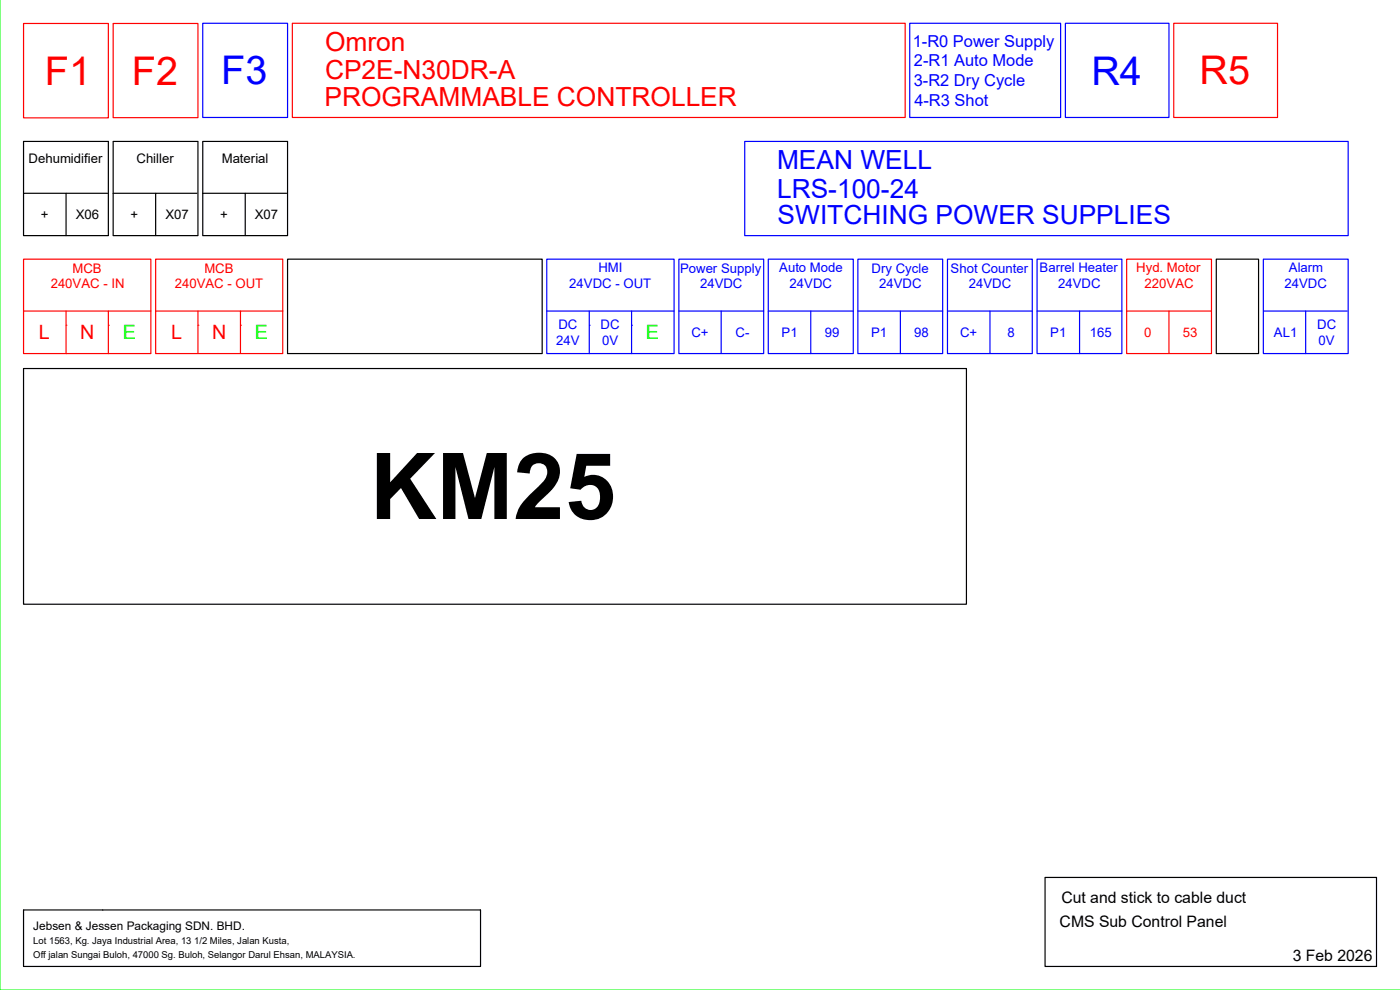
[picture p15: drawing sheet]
<svg xmlns="http://www.w3.org/2000/svg" width="297mm" height="210mm" viewBox="0 0 297 210" stroke-linecap="round" stroke-linejoin="round" font-family="sans-serif">
<defs><g id="words">
<text font-size="19.6" x="78.5" y="110.1">KM25</text>
<g font-size="8.4" fill="#f00">
<text x="28" y="18">F2</text>
<text x="254.5" y="17.9">R5</text>
<text x="9.5" y="18">F1</text>
</g>
<g font-size="8.4" fill="#00f">
<text x="46.9" y="17.9">F3</text>
<text x="231.5" y="17.9">R4</text>
</g>
<g font-size="5.6" fill="#f00">
<text x="69" y="10.9">Omron</text>
<text x="69" y="16.8">CP2E-N30DR-A</text>
<text x="68.8" y="22.5">PROGRAMMABLE CONTROLLER</text>
</g>
<g font-size="5.6" fill="#00f">
<text x="164.8" y="35.8">MEAN WELL</text>
<text x="164.8" y="41.9">LRS-100-24</text>
<text x="165" y="47.6">SWITCHING POWER SUPPLIES</text>
</g>
<g font-size="4.2" fill="#f00">
<text x="8.3" y="72">L</text>
<text x="17" y="72">N</text>
<text x="36.3" y="72">L</text>
<text x="45" y="72">N</text>
</g>
<g font-size="4.2" fill="#0f0">
<text x="26" y="72">E</text>
<text x="54.1" y="72">E</text>
<text x="137" y="72">E</text>
</g>
<g font-size="3.5" fill="#00f">
<text x="193.6" y="9.9">1-R0 Power Supply</text>
<text x="193.9" y="14.1">2-R1 Auto Mode</text>
<text x="193.8" y="18.3">3-R2 Dry Cycle</text>
<text x="194" y="22.5">4-R3 Shot</text>
</g>
<g font-size="3.3">
<text x="225.2" y="191.5">Cut and stick to cable duct</text>
<text x="224.8" y="196.7">CMS Sub Control Panel</text>
<text x="274.2" y="203.9">3 Feb 2026</text>
</g>
<g font-size="2.8">
<text x="6.1" y="34.5">Dehumidifier</text>
<text x="29" y="34.5">Chiller</text>
<text x="47" y="34.5">Material</text>
<text x="8.7" y="46.5">+</text>
<text x="16.1" y="46.5">X06</text>
<text x="27.7" y="46.5">+</text>
<text x="35.1" y="46.5">X07</text>
<text x="46.7" y="46.5">+</text>
<text x="54.1" y="46.5">X07</text>
</g>
<g font-size="2.8" fill="#f00">
<text x="15.4" y="57.8">MCB</text>
<text x="43.3" y="57.8">MCB</text>
<text x="241" y="57.8">Hyd. Motor</text>
<text x="10.8" y="61.2">240VAC - IN</text>
<text x="37.1" y="61.2">240VAC - OUT</text>
<text x="242.8" y="61.2">220VAC</text>
<text x="242.7" y="71.5">0</text>
<text x="251" y="71.5">53</text>
</g>
<g font-size="2.8" fill="#00f">
<text x="127" y="57.8">HMI</text>
<text x="144.3" y="57.8">Power Supply</text>
<text x="165.3" y="57.8">Auto Mode</text>
<text x="184.9" y="57.8">Dry Cycle</text>
<text x="201.7" y="57.8">Shot Counter</text>
<text x="220.6" y="57.8">Barrel Heater</text>
<text x="273.4" y="57.8">Alarm</text>
<text x="120.8" y="61.2">24VDC - OUT</text>
<text x="148.5" y="61.2">24VDC</text>
<text x="167.5" y="61.2">24VDC</text>
<text x="186.5" y="61.2">24VDC</text>
<text x="205.5" y="61.2">24VDC</text>
<text x="224.5" y="61.2">24VDC</text>
<text x="272.5" y="61.2">24VDC</text>
<text x="118.4" y="69.8">DC</text>
<text x="127.4" y="69.8">DC</text>
<text x="146.7" y="71.5">C+</text>
<text x="156" y="71.5">C-</text>
<text x="165.8" y="71.5">P1</text>
<text x="175" y="71.5">99</text>
<text x="184.8" y="71.5">P1</text>
<text x="193.9" y="71.5">98</text>
<text x="203.7" y="71.5">C+</text>
<text x="213.7" y="71.5">8</text>
<text x="222.8" y="71.5">P1</text>
<text x="231.2" y="71.5">165</text>
<text x="270.3" y="71.5">AL1</text>
<text x="279.4" y="69.8">DC</text>
<text x="118" y="73.2">24V</text>
<text x="127.8" y="73.1">0V</text>
<text x="279.7" y="73.1">0V</text>
</g>
<text font-size="2.5" x="7.1" y="197.2">Jebsen &amp; Jessen Packaging SDN. BHD.</text>
<g font-size="2">
<text x="7.1" y="203.2">Off jalan Sungai Buloh, 47000 Sg. Buloh, Selangor Darul Ehsan, MALAYSIA.</text>
<text x="7.1" y="200.2">Lot 1563, Kg. Jaya Industrial Area, 13 1/2 Miles, Jalan Kusta,</text>
</g>
</g></defs>
<g fill="none" stroke="#000" stroke-width=".25">
<path d="M5 30h18v20h-18zM24 30h18v20h-18zM43 30h18v20h-18zM5 41h17.8M14 41v9M24 41h17.8M33 41v9M43 41h17.8M52 41v9M61 55h54v20h-54zM258 55h9v20h-9zM5 78.2h200v50h-200z"/>
<path d="M5 193h96.9v12h-96.9zM221.7 186.1h70.3v18.9h-70.3z"/>
</g>
<g fill="none" stroke="#00f" stroke-width=".25">
<path d="M43 4.9h18v20h-18zM193 4.9h32v20h-32zM226 4.9h22v20h-22zM158 30h128v20h-128zM116 55h27v20h-27zM144 55h18v20h-18zM163 55h18v20h-18zM182 55h18v20h-18zM201 55h18v20h-18zM220 55h18v20h-18zM268 55h18v20h-18zM116 66h27"/>
<path d="M125 66v9M134 66v9M144 66h18M153 66v9M163 66h18M172 66v9M182 66h18M191 66v9M201 66h18M210 66v9M220 66h18M229 66v9"/>
<path d="M268 66h17.8M277 66v9"/>
</g>
<g fill="none" stroke="#f00" stroke-width=".25">
<path d="M5 5h18v20h-18zM24 5h18v20h-18zM62 4.9h130v20h-130zM249 4.9h22v20h-22zM5 55h27v20h-27zM33 55h27v20h-27zM239 55h18v20h-18zM5 66h27M14 66v9M23 66v9M33 66h27M42 66v9"/>
<path d="M51 66v9M239 66h18M248 66v9"/>
</g>
<path d="M14 75h.1M14 69h.1M23 69h.1M23 75h.1M42 69h.1M51 69h.1" fill="none" stroke="#f00" stroke-width=".21"/>
<path d="M125 69h.1M134 69h.1" fill="none" stroke="#00f" stroke-width=".21"/>
<path d="M0 0v210h297" fill="none" stroke="#0f0" stroke-width=".21"/>
<use href="#words"/>
</svg>
